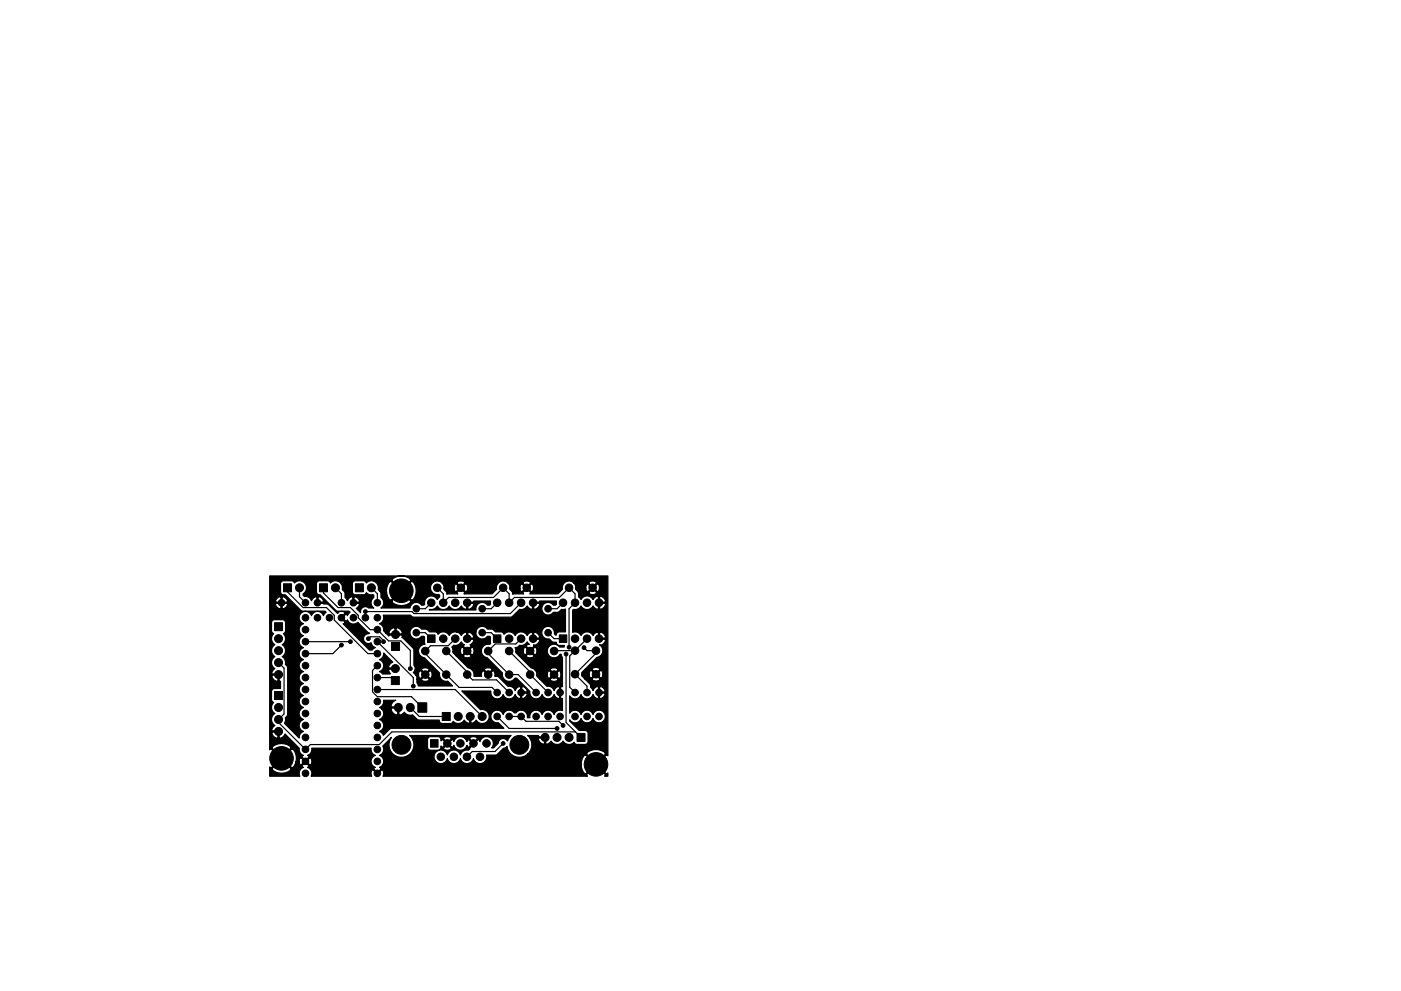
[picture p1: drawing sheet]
<svg xmlns="http://www.w3.org/2000/svg" width="297mm" height="210mm" viewBox="0 0 297 210" stroke-linecap="round" stroke-linejoin="round" font-family="sans-serif">
<g fill="#000" stroke="#000" stroke-width=".21">
<path d="M58.2 132.1h1.7v1.7h-1.7zM60.1 123.9h1.7v1.7h-1.7zM67.7 123.9h1.7v1.7h-1.7zM75.4 123.9h1.6v1.7h-1.6zM83 136.3h1.7v1.7h-1.7zM90.6 134.7h1.6v1.6h-1.6zM104.6 134.7h1.6v1.6h-1.6zM118.6 134.7h1.6v1.6h-1.6zM58.2 146.7h1.7v1.7h-1.7zM83 143.5h1.7v1.7h-1.7zM88.6 149.1h1.9v2h-1.9zM91.3 156.9h1.6v1.6h-1.6z"/>
<path d="M93.8 151.2h1.7v1.7h-1.7zM122.3 155.6h1.7v1.7h-1.7z"/>
<circle cx="59.1" cy="138" r=".85"/>
<circle cx="59.1" cy="135.5" r=".85"/>
<circle cx="59.7" cy="127.9" r=".7"/>
<circle cx="63.5" cy="124.7" r=".85"/>
<circle cx="64.8" cy="131.1" r=".7"/>
<circle cx="64.8" cy="136.1" r=".7"/>
<circle cx="64.8" cy="138.7" r=".7"/>
<circle cx="64.8" cy="133.6" r=".7"/>
<circle cx="64.8" cy="127.9" r=".7"/>
<circle cx="67.3" cy="131.1" r=".7"/>
<circle cx="67.3" cy="127.9" r=".7"/>
<circle cx="69.8" cy="131.1" r=".7"/>
<circle cx="71.1" cy="124.7" r=".85"/>
<circle cx="72.4" cy="136.9" r=".4"/>
<circle cx="72.4" cy="131.1" r=".7"/>
<circle cx="72.4" cy="127.9" r=".7"/>
<circle cx="74.3" cy="136.1" r=".4"/>
<circle cx="74.9" cy="131.1" r=".7"/>
<circle cx="74.9" cy="127.9" r=".7"/>
<circle cx="77.5" cy="131.1" r=".7"/>
<circle cx="77.5" cy="129.8" r=".4"/>
<circle cx="78.1" cy="135.5" r=".4"/>
<circle cx="78.7" cy="124.7" r=".85"/>
<circle cx="80" cy="136.1" r=".7"/>
<circle cx="80" cy="131.1" r=".7"/>
<circle cx="80" cy="138.7" r=".7"/>
<circle cx="80" cy="133.6" r=".7"/>
<circle cx="80" cy="127.9" r=".7"/>
<circle cx="81.3" cy="136.1" r=".4"/>
<circle cx="83.9" cy="134.6" r=".85"/>
<circle cx="85.1" cy="125.3" r="2.5"/>
<circle cx="88.3" cy="134.2" r=".7"/>
<circle cx="88.3" cy="129.2" r=".7"/>
<circle cx="90.2" cy="138.1" r=".8"/>
<circle cx="91.4" cy="127.9" r=".8"/>
<circle cx="92.7" cy="124.7" r=".8"/>
<circle cx="94" cy="135.5" r=".8"/>
<circle cx="94" cy="127.9" r=".8"/>
<circle cx="94.6" cy="138.1" r=".8"/>
<circle cx="96.5" cy="135.5" r=".8"/>
<circle cx="96.5" cy="127.9" r=".8"/>
<circle cx="97.7" cy="124.7" r=".8"/>
<circle cx="99.1" cy="135.5" r=".8"/>
<circle cx="99.1" cy="138.1" r=".8"/>
<circle cx="99.1" cy="127.9" r=".8"/>
<circle cx="102.2" cy="134.2" r=".7"/>
<circle cx="102.2" cy="129.2" r=".7"/>
<circle cx="103.5" cy="138.1" r=".8"/>
<circle cx="105.4" cy="127.9" r=".8"/>
<circle cx="106.7" cy="124.7" r=".8"/>
<circle cx="107.9" cy="135.5" r=".8"/>
<circle cx="107.9" cy="127.9" r=".8"/>
<circle cx="107.9" cy="138.1" r=".8"/>
<circle cx="110.5" cy="135.5" r=".8"/>
<circle cx="110.5" cy="127.9" r=".8"/>
<circle cx="111.7" cy="124.7" r=".8"/>
<circle cx="112.4" cy="138.1" r=".8"/>
<circle cx="113" cy="135.5" r=".8"/>
<circle cx="113" cy="127.9" r=".8"/>
<circle cx="116.2" cy="134.2" r=".7"/>
<circle cx="116.2" cy="129.2" r=".7"/>
<circle cx="117.5" cy="138.1" r=".8"/>
<circle cx="119.4" cy="127.9" r=".8"/>
<circle cx="120" cy="138.8" r=".4"/>
<circle cx="120.6" cy="137.3" r=".4"/>
<circle cx="120.6" cy="124.7" r=".8"/>
<circle cx="121.9" cy="135.5" r=".8"/>
<circle cx="121.9" cy="127.9" r=".8"/>
<circle cx="121.9" cy="138" r=".8"/>
<circle cx="123.8" cy="137.4" r=".4"/>
<circle cx="124.5" cy="135.5" r=".8"/>
<circle cx="124.5" cy="127.9" r=".8"/>
<circle cx="125.6" cy="124.7" r=".8"/>
<circle cx="126.4" cy="138" r=".8"/>
<circle cx="127" cy="135.5" r=".8"/>
<circle cx="127" cy="127.9" r=".8"/>
<circle cx="59.1" cy="143.1" r=".85"/>
<circle cx="59.1" cy="140.6" r=".85"/>
<circle cx="59.1" cy="155.2" r=".85"/>
<circle cx="59.1" cy="152.6" r=".85"/>
<circle cx="59.1" cy="150.1" r=".85"/>
<circle cx="64.8" cy="151.4" r=".7"/>
<circle cx="64.8" cy="159" r=".7"/>
<circle cx="64.8" cy="143.8" r=".7"/>
<circle cx="64.8" cy="146.3" r=".7"/>
<circle cx="64.8" cy="156.5" r=".7"/>
<circle cx="64.8" cy="141.2" r=".7"/>
<circle cx="64.8" cy="148.8" r=".7"/>
<circle cx="64.8" cy="153.9" r=".7"/>
<circle cx="80" cy="148.8" r=".7"/>
<circle cx="80" cy="153.9" r=".7"/>
<circle cx="80" cy="141.2" r=".7"/>
<circle cx="80" cy="156.5" r=".7"/>
<circle cx="80" cy="151.4" r=".7"/>
<circle cx="80" cy="159" r=".7"/>
<circle cx="80" cy="146.3" r=".7"/>
<circle cx="80" cy="143.8" r=".7"/>
<circle cx="83.8" cy="141.9" r=".85"/>
<circle cx="85.1" cy="158" r="2"/>
<circle cx="87" cy="141.9" r=".4"/>
<circle cx="87.6" cy="145.6" r=".4"/>
<circle cx="90.2" cy="143.1" r=".8"/>
<circle cx="94.6" cy="143.1" r=".8"/>
<circle cx="94.8" cy="157.7" r=".8"/>
<circle cx="97.2" cy="152" r=".85"/>
<circle cx="97.6" cy="157.7" r=".8"/>
<circle cx="99.1" cy="143.1" r=".8"/>
<circle cx="99.7" cy="152" r=".85"/>
<circle cx="100.4" cy="157.7" r=".8"/>
<circle cx="102.2" cy="152" r=".85"/>
<circle cx="103.2" cy="157.7" r=".8"/>
<circle cx="103.5" cy="143.1" r=".8"/>
<circle cx="105.4" cy="146.9" r=".7"/>
<circle cx="105.4" cy="152" r=".7"/>
<circle cx="106.7" cy="157.7" r=".4"/>
<circle cx="107.9" cy="143.1" r=".8"/>
<circle cx="107.9" cy="146.9" r=".7"/>
<circle cx="107.9" cy="152" r=".7"/>
<circle cx="110.1" cy="158" r="2"/>
<circle cx="110.5" cy="146.9" r=".7"/>
<circle cx="110.5" cy="152" r=".7"/>
<circle cx="112.4" cy="143.1" r=".8"/>
<circle cx="113.7" cy="146.9" r=".7"/>
<circle cx="113.7" cy="152" r=".7"/>
<circle cx="115.6" cy="156.5" r=".85"/>
<circle cx="116.2" cy="146.9" r=".7"/>
<circle cx="116.2" cy="152" r=".7"/>
<circle cx="117.5" cy="143.1" r=".8"/>
<circle cx="118.1" cy="154.6" r=".4"/>
<circle cx="118.1" cy="156.5" r=".85"/>
<circle cx="118.7" cy="146.9" r=".7"/>
<circle cx="118.7" cy="152" r=".7"/>
<circle cx="119.4" cy="153.9" r=".4"/>
<circle cx="120.6" cy="156.5" r=".85"/>
<circle cx="121.9" cy="143" r=".8"/>
<circle cx="121.9" cy="146.9" r=".7"/>
<circle cx="121.9" cy="152" r=".7"/>
<circle cx="124.5" cy="146.9" r=".7"/>
<circle cx="124.5" cy="152" r=".7"/>
<circle cx="126.4" cy="143" r=".8"/>
<circle cx="127" cy="146.9" r=".7"/>
<circle cx="127" cy="152" r=".7"/>
<circle cx="59.7" cy="160.9" r="2.5"/>
<circle cx="64.8" cy="161.5" r=".7"/>
<circle cx="64.8" cy="164.1" r=".7"/>
<circle cx="80" cy="164.1" r=".7"/>
<circle cx="80" cy="161.5" r=".7"/>
<circle cx="93.5" cy="160.6" r=".8"/>
<circle cx="96.2" cy="160.6" r=".8"/>
<circle cx="99" cy="160.6" r=".8"/>
<circle cx="101.8" cy="160.6" r=".8"/>
<circle cx="126.4" cy="162.2" r="2.5"/>
</g>
<path d="M84.5 150.1v.1M87 150.1v.1" fill="none" stroke="#000" stroke-width="1.9"/>
<g fill="none" stroke="#000" stroke-width=".25">
<path d="M61 124.7v.9l3.3 3.3h4.9l1.7 1.7v1l7.1 7.1h2M63.5 124.7v1.9l1.3 1.3M64.8 136.1h9.5M68.6 124.7v1.1l3.1 3.1h2.6l1.7 1.7v.5l2.5 2.5h1.5l2.4 2.4h2.6l2 2v3.9M71.1 124.7l1.3 1.3v1.9M72.4 136.9l-1.8 1.8h-5.8M78.1 135.5l.4-.4h2l.8 .8v.2M78.7 124.7l1.3 1.3v1.9M80 136.1l7.6 7.7v1.8M88.3 134.2h1.9l1.2 1.3M91.4 127.9l-1.2 1.3h-1.9M92.7 124.7l1.3 1.3v1.9l1.1-1.1h9.5l2.1-2.1 1.2 1.3v1.9l1.2-1.1h9.5l2-2.1 1.3 1.3v1.9l-1.3 1.3v8.1"/>
<path d="M94.6 138.1l4.5 4.5v.5l1.1 1.1h5.1l2.6 2.7M96.5 135.5l-1.5 1.5h-3.7l-1.1 1.1v.6l7.1 7.1h7l1.1 1.1M102.2 134.2h1.9l1.3 1.3M105.4 127.9l-1.3 1.3h-1.9M107.9 138.1l4.5 4.5v.5l3.8 3.8M110.5 135.5l-1.1 1.1h-4.4l-1.5 1.5v.6l4.4 4.4h2l3.8 3.8M110.5 127.9l-2.3 2.3h-20.4l-.4-.4h-9.9M116.2 134.2l1.3 1.3h1.9M119.4 127.9l-1.3 1.3h-1.9M120 138.8v14.5l3.2 3.2M121.9 138l-4.4 .1M123.8 137.4l.7 .6h1.9v.6l-4.5 4.4 2.6 2.6v1.3"/>
<path d="M124.5 135.5l-3.7 3.7v6.6l1.1 1.1M59.1 140.6l1.1 1.2v9.7l-1.1 1.1v.7l5.7 5.7 1-1h14.6l2.7-2.7h38.9M80 143.8h3.2l.6 .6M80 146.3h16.5l5.7 5.7M80 141.2l-1 1v4.6l1 1h7.2l2.3 2.3M87 150.1l1.9 1.9h5.7M105.4 152l2.5 2.6h10.2M106.7 157.7l-1.7 1.7h-4.9l-1.1 1.2M107.9 152h2.6l1 1h7l.9 .9"/>
</g>
<path d="M57.2 122.2h27.9l-1.2 .2-.6 .3-.2 .4 2 2.1 2-2.1-.3-.4-.5-.3-1.2-.2h43.8v38.2l-.3-.3-2.1 2.1 2.1 2 .3-.2v.7h-.7l.2-.3-2-2-2.1 2 .2 .3h-43.3l.1-1-.1-.3-.3-.1-.9 1-.9-1-.2 .1-.2 .8 .1 .5h-12.8l.1-.2a1.34 1.34 0 0 0-.9-1.7l.3-.1v-.2l-.7-.8-.8 .8 .1 .2 .2 .1a1.33 1.33 0 0 0-.7 1.9h-6.4v-1.6h.5l.2 .4a3.1 3.1 0 0 0 3.5 0l.3-.4-2-2-2 2h-.5v-.4l.3 .2 2-2h.4l2 2 .4-.2 .5-1.1h.6l.2 .6 .2 .1 .8-.8h.3l.8 .8a.87 .87 0 0 0 0-1.5l-.8 .7h-.3l-.8-.7-.2 .1-.2 .7h-.6v-.7a2.26 2.26 0 0 0-.9-2l-2 2h-.4l-2-2-.3 .2v-.4h.5l2 2 2-2a2.64 2.64 0 0 0-4 0h-.5v-3.2a.76 .76 0 0 1 .8 .7 .81 .81 0 0 0 .9 .3v-1.2h-1.2l-.1 .2h-.4v-12h.4l.4 .6 .4 .4 .3 .1 .2-.2v-1.1h-1.2l-.1 .2h-.4v-11.4h.4v1.8l.4 .5-.1 .2a1.48 1.48 0 0 0 .4 2.2 1.48 1.48 0 0 0 0 2.5 1.48 1.48 0 0 0 0 2.6l-.3 .2a.67 .67 0 0 0-.3 .9h1.5v1.4l.3 .1v1.6h-1.3a.64 .64 0 0 0-.6 .6v1.8l.4 .5a1.48 1.48 0 0 0 .3 2.4 1.48 1.48 0 0 0 0 2.5l-.3 .3a.67 .67 0 0 0-.3 .9h1.5v1.4a1.07 1.07 0 0 0 1.2-.8l3.1 3.1 .1 .8 .7 .7-.2 .1-.1 .2 .8 .8 .7-.8v-.2l-.3-.1 .2-.1a1.43 1.43 0 0 0 .7-1.5h12.6l.1 .9 .8 .7-.2 .1a1.34 1.34 0 0 0-.7 1.3 1.34 1.34 0 0 0 .9 1.1l-.3 .1v.3l.7 .7 .8-.7-.1-.3-.3-.1 .8-.6h42l.3 1.2 .2 .5 .5 .3 2-2-2-2.1-.5 .3-.2 .6-.3 1.2h-42a1.34 1.34 0 0 0-.8-1.9 1.33 1.33 0 0 0 .8-2l1.8-1.9-.2 .4a2.64 2.64 0 0 0 2.2 3.9 2.64 2.64 0 0 0 2.5-3.8h3.1v1.6a.64 .64 0 0 0 .7 .7h1.7l.5-.5h.5l.1 .3 .5 .2 .6-.1 .4-.1 .1-.3-.9-.8-.8 .8h-.5v-.4l.4 .2 .8-.8h.3l.8 .8h.3l.1-.4a1.44 1.44 0 0 0 1.4 1.1 1.44 1.44 0 0 0 1.4-1.1l.1 .4h.3l.8-.8-.8-.8-.3 .1-.1 .3-.3-.6h.9l.8 .8 .8-.8-.1-.2-.8-.2-.7 .2v.2h-.9a1.43 1.43 0 0 0-2.5 .6l-.1-.3-.3-.1-.8 .8h-.3l-.8-.8-.4 .3v-.5h.5l.8 .8 .9-.8a.96 .96 0 0 0-1.7 0h-.5l-.5-.4h-1.7l-.5 .2-.2 .4h-3.1l-.6-.9h21.5l-.8 1.2-.1-.1a1.04 1.04 0 0 0-1.2-.4 1.04 1.04 0 0 0-.7 1l-.9 1h-.5a1.44 1.44 0 0 0-.4-2.2 1.44 1.44 0 0 0-2 .8l-.2-.3-.2-.1-1.8 1.8v.2l-.3 .3a1.43 1.43 0 0 0-1.7 1 1.44 1.44 0 0 0-1.4-1.1 1.44 1.44 0 0 0-1.4 1.1 1.44 1.44 0 0 0-2.2-.8 1.44 1.44 0 0 0 0 2.3 1.44 1.44 0 0 0 2.2-.7 1.44 1.44 0 0 0 1.4 1 1.44 1.44 0 0 0 1.4-1 1.44 1.44 0 0 0 1.4 1 1.44 1.44 0 0 0 1.4-1 1.44 1.44 0 0 0 1.7 1 1.44 1.44 0 0 0 1.1-1.8l2.1-.1 1.4-1.3 .8-.4 .1 .4a2.64 2.64 0 0 0 4.3 1.2h12.4l2.1 2 2-2-.3-.4a3.1 3.1 0 0 0-3.5 0l-.3 .4h-12.4a2.61 2.61 0 0 0 .6-3.2h1.6l.5 .8a.67 .67 0 0 0 .8 .2v-1.2h-1.2l-.1 .2h-1.6l-.6-.8h2.2l.1 .3h1.5v1.5a.96 .96 0 0 0 1.1-.6 1.48 1.48 0 0 0 2.6 0 1.48 1.48 0 0 0 2.3 .3l.5 .4h1.8a.64 .64 0 0 0 .7-.6v-1.7l-.2-.4-.3-.2h-1.4l-2-2v-.3l.1 .2a1.34 1.34 0 0 0 2.3-.5 1.34 1.34 0 0 0 1.3 1 1.34 1.34 0 0 0 1.2-1 1.34 1.34 0 0 0 2.1 .7 1.34 1.34 0 0 0 0-2.2 1.34 1.34 0 0 0-2.1 .7 1.34 1.34 0 0 0-1.2-.9 1.34 1.34 0 0 0-1.3 .9 1.33 1.33 0 0 0-1.1-.9 1.33 1.33 0 0 0-1.3 .6v-3.7l.1 .2a1.34 1.34 0 0 0 2.3-.4 1.34 1.34 0 0 0 1.3 .9 1.34 1.34 0 0 0 1.2-1l.4 .6 .6 .3 .2-.1v-1h.2v1a.86 .86 0 0 0 1.1-1h-1.3v-1.3h.2v1h1.1l.1-.2a1.05 1.05 0 0 0-1.4-.8 .9 .9 0 0 0-1.2 .7l-.5-.7-.1-.6-1.1-1.2h1.6a.96 .96 0 0 0 1.6 0l-.8-.8-.8 .8h-1.6l-.7-.6 .1-.3h1.5l.2 .7 .3 .1 .8-.9h.3l.9 .9a.96 .96 0 0 0 0-1.7l-.9 .8h-.3l-.8-.8-.3 .1-.2 .8h-1.5l-.1-.4 .7-.6h1.6l.8 .8 .8-.8a.96 .96 0 0 0-1.6 0h-1.6l2.6-2.6a1.47 1.47 0 0 0 1.2-1.2 1.47 1.47 0 0 0-.7-1.5 .95 .95 0 0 0 1.2-1.2l-1.4 .1v-1.5h.2v1.2h1.2l.1-.2a1.15 1.15 0 0 0-1.5-1 .94 .94 0 0 0-1.2 .6 1.44 1.44 0 0 0-2.5 0 1.43 1.43 0 0 0-1.8-.6v-4.7l.2-.2 1-.1 .6-.6 .1 .2a1.44 1.44 0 0 0 2.4-.2l.3 .3a.62 .62 0 0 0 .9 .3v-1.2h.2v1.2l.2 .1 .7-.4 .4-.7-.1-.2h-1.4v-1.4h.2v1.2h1.2a1.03 1.03 0 0 0-1.4-1.2 .94 .94 0 0 0-1.2 .6 1.44 1.44 0 0 0-2.5 0 1.38 1.38 0 0 1-.5-1.2l-.1-.3h2.2a.96 .96 0 0 0 1.7 0l-.9-.8-.8 .8h-2.2l-.6-.7 .1-.2h2.1l.2 .6 .3 .1 .8-.8h.3l.8 .8a.96 .96 0 0 0 0-1.6l-.8 .8h-.3l-.8-.8-.3 .1-.2 .8h-2.1l-.1-.5-.3-.6h3.1l.8 .8 .9-.8a.96 .96 0 0 0-1.7 0h-3.1l-.1-.1a1.44 1.44 0 0 0-1.7-.1 1.44 1.44 0 0 0-.6 1.5l-1 1h-6l.2-.3-.8-.8-.8 .8 .2 .3-2.4 .1-.1-.5-.5-.6v-.2h2.1a.63 .63 0 0 0 .5 .7l.8-.8h.4l.8 .8 .2-.1 .2-.8-.2-.6-.2-.1-.8 .8h-.4l-.8-.8a.78 .78 0 0 0-.5 .9h-2.1v-.5l-.4-.6h3.2l.8 .8 .8-.8-.1-.2-.8-.2-.7 .2v.2h-3.2a1.43 1.43 0 0 0-1.7-.3 1.43 1.43 0 0 0-.7 1.6l-1 1h-5.9l.1-.3-.8-.8-.8 .8 .2 .3-2.4 .1-.1-.5-.5-.6v-.2h2.2a.63 .63 0 0 0 .4 .7l.8-.8h.4l.8 .8 .2-.1 .3-.8-.3-.6-.2-.1-.8 .8h-.4l-.8-.8a.78 .78 0 0 0-.4 .9h-2.2v-.5l-.4-.6h3.2l.8 .8 .8-.8v-.2l-.9-.2-.6 .2-.1 .2h-3.2a1.44 1.44 0 0 0-2.4 .6 1.44 1.44 0 0 0 1.7 1.8l.2 .2v.4l-.5 .5-.1-.2a1.44 1.44 0 0 0-1.8-.4 1.44 1.44 0 0 0-.8 1.6l-.1 .2h-.5a1.33 1.33 0 0 0-1.5-.5 1.33 1.33 0 0 0-1 1.1h-6.2l.6-.7v-.8h1.8l.2 .5a3.1 3.1 0 0 0 3.5 0l.3-.5-2-2-2 2h-1.8l-.5-.7v-1l-.3-.5h1.4l.3 1.3 .3 .5 .4 .3 2-2.1h.4l2 2.1a2.64 2.64 0 0 0 0-4.1l-2 2h-.4l-2-2-.4 .3-.3 .5-.3 1.2h-1.4l-.3-.2v-.2a1.49 1.49 0 0 0-.8-1.5 1.49 1.49 0 0 0-1.7 .3l-.5-.5h-1.8a.64 .64 0 0 0-.7 .7v1.8l.3 .4 2.2 .1 .5-.5 .6 .4h.8l.2 .2-.1 .5a1.33 1.33 0 0 0 .1 2.2h-1.2a1.04 1.04 0 0 0-1.2-.1 1.04 1.04 0 0 0-.4 1.1l-1-.9 .6-.5 .1-.4-.1-.2h-1.3v-1.3h.3v1.1h1a.93 .93 0 0 0-.3-1 .93 .93 0 0 0-1-.1 .95 .95 0 0 0-1.1 .8l-.6-.7v-1l-.5-.7v-.2a1.49 1.49 0 0 0-.9-1.5 1.49 1.49 0 0 0-1.7 .3l-.4-.5h-1.9a.64 .64 0 0 0-.6 .7v1.8a.88 .88 0 0 0 .9 .6l3.3 3.2 .4 .2h2.3l.2 .2-.5 .7-.2-.2-.2-.1-.7 .8 .7 .7 .2-.1 .2-.2a1.33 1.33 0 0 0 2.1 .5l2.2 2.1 .4 .3h-.2a1.06 1.06 0 0 0-1.1 1.3 1.06 1.06 0 0 0 1.6 .7l.3 .6 .6 .4-.7 .5h-.6l-5.5-5.6 .3-.1v-.2l-.9-1 .9-.9v-.2l-.8-.2-.6 .2-.1 .2h-.1l-2-1.9-.9-.1-.1-.1h-1.3v-1.3h.2v1.1h1.1a.93 .93 0 0 0-.3-1 .93 .93 0 0 0-1-.1 .95 .95 0 0 0-1.2 .8 1.32 1.32 0 0 0-1.5-.9l-.2-.3v-.3a1.49 1.49 0 0 0 .4-2.2 1.49 1.49 0 0 0-2.3-.1l-.5-.5h-1.8a.64 .64 0 0 0-.6 .7v1.8a.76 .76 0 0 0 1 .5l3.4 3.3 .4 .2h4.6l.3 .2-.6 .7a1.34 1.34 0 0 0-1.3-.9 1.34 1.34 0 0 0-1.3 .9 1.34 1.34 0 0 0-2.2-.5 1.34 1.34 0 0 0 .5 2.2 1.34 1.34 0 0 0-.9 1.3 1.34 1.34 0 0 0 .9 1.3 1.34 1.34 0 0 0-.9 1.2 1.34 1.34 0 0 0 .9 1.3 1.34 1.34 0 0 0-.9 1.3 1.34 1.34 0 0 0 .9 1.2 1.34 1.34 0 0 0-.9 1.3 1.34 1.34 0 0 0 .9 1.3 1.34 1.34 0 0 0-.9 1.3 1.34 1.34 0 0 0 .9 1.2 1.34 1.34 0 0 0-.9 1.3 1.34 1.34 0 0 0 .9 1.3 1.34 1.34 0 0 0-.9 1.2 1.34 1.34 0 0 0 .9 1.3 1.34 1.34 0 0 0-.9 1.3 1.34 1.34 0 0 0 .9 1.2 1.34 1.34 0 0 0-.9 1.3 1.34 1.34 0 0 0 .9 1.3l-.7 .6-.2 .8-3.1-3.1 .2-.7v-.5l.4-.4 .1-.4v-9.7l-.1-.5-.4-.4-.1-1-.6-.6 .2-.1a1.49 1.49 0 0 0-.2-2.4 1.48 1.48 0 0 0 .3-2.4l.4-.5v-1.8a.64 .64 0 0 0-.6-.6h-1.8l-.3 .2-.2 .4h-.4v-3.9h1.2l.3 .6 .7 .4 .2-.1v-1.1h.2v1.1a.86 .86 0 0 0 1.1-1.1h-2.4l-.1 .2h-1.2v-.6l2.4 .2v-1.1h.2v1.1h1.1l.1-.2a1.08 1.08 0 0 0-1.4-.9 .97 .97 0 0 0-1.2 .9h-1.2zM91 129.4l1.1-.2 .6-.6a1.44 1.44 0 0 0 2.5 0 1.44 1.44 0 0 0 2.6 0l.3 .3a.62 .62 0 0 0 .8 .3v-1.2h.3v1.2a.95 .95 0 0 0 1.1-1.2h-1.4v-.2h1.4l.1-.3h3.6v.7l-.2 .2h-.5a1.33 1.33 0 0 0-1.6-.5 1.33 1.33 0 0 0-.8 1.5zM81.2 130.5h5.8l.8 .4h20.4l.5-.2 1.5-1.4a1.43 1.43 0 0 0 1.6-.7l.3 .3a.62 .62 0 0 0 .8 .3v-1.2h.3v1.2l.2 .1 .6-.4 .4-.7-.1-.2h-1.4v-.3l1.4 .1 .1-.3h3.6v.7l-.2 .2h-.5a1.34 1.34 0 0 0-2-.2 1.34 1.34 0 0 0 0 2 1.34 1.34 0 0 0 2-.3h1l.8-.6 .8-.1v4.9h-1.6l-.3 .2-.1 .4-.4-.2a1.34 1.34 0 0 0-1.2-1.6 1.34 1.34 0 0 0-1.4 1.4 1.34 1.34 0 0 0 1.5 1.2l.8 .7 .7 .1a.64 .64 0 0 0 .7 .6h1.1l-.1 .4-1-.1a1.44 1.44 0 0 0-2.2-.1 1.44 1.44 0 0 0 .2 2.2 1.44 1.44 0 0 0 2.1-.5h.3l.3 .7v6.2l-.4 .1v2.3l.4 .1v2.6l-.2-.1a1.34 1.34 0 0 0-1.6 .9 1.34 1.34 0 0 0-1.3-.9 1.34 1.34 0 0 0-1.3 .9 1.34 1.34 0 0 0-1.6-.9 1.34 1.34 0 0 0-.9 1.6h-.6a1.33 1.33 0 0 0-.8-1.5 1.33 1.33 0 0 0-1.6 .5l-.4-.1a1.34 1.34 0 0 0-2.3 .4 1.34 1.34 0 0 0-1.7-.9 1.34 1.34 0 0 0-.9 1.6 1.34 1.34 0 0 0 1.5 1l1.2 1.2h-23.7l-.6 .2-1.2 1.3-.4-.6-.5-.2a1.34 1.34 0 0 0 1-1.3 1.34 1.34 0 0 0-1-1.3 1.33 1.33 0 0 0 .6-2.1h1.9l.4 .8a.81 .81 0 0 0 1 .3v-1.4h-1.3l-.1 .3h-1.9l-.6-.4 .8-.6 .1-.9h2.6l-.6 .3-.4 .8 .1 .3h1.6v1.6l.2 .1 .9-.6 .7 .5 1.1 .1 1.3 1.1h4.3a.65 .65 0 0 0 .7 .7h1.8l.5-.5a1.48 1.48 0 0 0 2.3-.2l.3 .3a.67 .67 0 0 0 .9 .2v-1.4h.2v1.4l.3 .2 .4-.2 .5-.5 .1 .2a1.49 1.49 0 0 0 2.6-.5 1.49 1.49 0 0 0-1.8-1.9l-4-4h6.1a1.39 1.39 0 0 0 1 1.6 1.39 1.39 0 0 0 1.7-.8 1.34 1.34 0 0 0 1.3 .9 1.34 1.34 0 0 0 1.2-1l.4 .6 .6 .3 .2-.1v-1h.2v1a.86 .86 0 0 0 1.1-1h-1.4l.1-1.3h.2v1h1.1l.1-.2a1.05 1.05 0 0 0-1.4-.8 .9 .9 0 0 0-1.2 .7 1.32 1.32 0 0 0-1.5-.9l-2-2-.8-.1v-.4l-.2-.7-.2-.1-1 1-1-1-.2 .1-.2 .2v.9h-1.6l-.1-.8-.3-.6h2.6l.8 .8 .8-.8a.96 .96 0 0 0-1.6 0h-2.6l-.8-.4-2.6-2.6h1.5l.1 .3 .8 .2 .7-.2 .1-.3-.8-.8-.9 .8h-1.5l-.7-.7 .1-.2h1.5a.63 .63 0 0 0 .5 .7l.8-.8h.3l.9 .8h.2l.2-.8-.2-.7-.2-.1-.9 .8h-.3l-.8-.8a.78 .78 0 0 0-.5 .9h-1.5l-.3-.9 .4-.4a1.43 1.43 0 0 0 1.6-.7l.7 .6-.3 .3 .9 .8 .8-.8-.3-.3 .6-.4 .3-.5-.2-.3h-1.4v-1.4h.3v1.2h1.1a1.03 1.03 0 0 0-1.4-1.2 .94 .94 0 0 0-1.1 .6l-.4-.4-.6-.3h4.1v.3a1.34 1.34 0 0 0 1 1.1 1.34 1.34 0 0 0 1.4-.5h.5l.2 .1v1.4l-.2 .2a1.44 1.44 0 0 0-1.7 1.2 1.44 1.44 0 0 0 1.2 1.6l3.3 3.3-.1 .2a1.44 1.44 0 0 0 1 1.5 1.44 1.44 0 0 0 1.7-.6h.3l2.9 2.8a1.34 1.34 0 0 0 .9 1.5 1.34 1.34 0 0 0 1.6-.8 1.34 1.34 0 0 0 1.3 .9 1.34 1.34 0 0 0 1.3-1l.6 .8 .3 .1 .2-.1v-2.3a.9 .9 0 0 0-1.1 .7 1.32 1.32 0 0 0-1.5-.9l-1.5-1.5h2.2a.96 .96 0 0 0 1.6 0l-.8-.8-.8 .8h-2.2l-.7-.7v-.2h2.2l.2 .7h.3l.8-.8h.4l.8 .8a.96 .96 0 0 0 0-1.6l-.8 .8h-.4l-.8-.8-.3 .1-.2 .8h-2.2v-.5l-.4-.6h3.3l.8 .8 .8-.8a.96 .96 0 0 0-1.6 0h-3.3l-.8-.4-2.6-2.6h1.6l.1 .3 .8 .2 .6-.2 .1-.3-.8-.8-.8 .8h-1.6l-.7-.7 .1-.2h1.6a.63 .63 0 0 0 .4 .7l.8-.8h.4l.8 .8h.2l.2-.8-.2-.7-.2-.1-.8 .8h-.4l-.8-.8a.78 .78 0 0 0-.4 .9h-1.6l-.2-.8 .5-.1 .5-.4a1.43 1.43 0 0 0 1.6-.7l.4 .5-.5 .2-.1 .2 .8 .8 .8-.8v-.3a.95 .95 0 0 0 1.1-1.2l-1.4 .1v-1.5h.3v1.2h1.1l.1-.2a1.15 1.15 0 0 0-1.5-1 .94 .94 0 0 0-1.1 .6 1.44 1.44 0 0 0-2.6 0 1.44 1.44 0 0 0-2.4-.2l-.3-.5h-1.5l-.6-.6h-1.1a1.34 1.34 0 0 0-1.4-.6 1.34 1.34 0 0 0-1 1.2h-4.5l-.6 .1-.6 .6a1.44 1.44 0 0 0-2.3-.2l-.4-.5h-1.4l-.6-.6h-1.1a1.34 1.34 0 0 0-2-.3 1.34 1.34 0 0 0 0 2 1.34 1.34 0 0 0 2-.2h.5l.1 .1v1.6a1.44 1.44 0 0 0-1.3 1.4 1.44 1.44 0 0 0 1.3 1.4l3.2 3.3v.2a1.43 1.43 0 0 0 1.7 1.5l1.1 1h-7.3l-.3-.6v-.8h1v.3l.8 .2 .7-.2 .1-.3-.8-.8-.8 .8h-1v-.5l-.3-.4h.6a.63 .63 0 0 0 .5 .7l.8-.8h.3l.9 .8h.2l.2-.8-.2-.7-.2-.1-.9 .8h-.3l-.8-.8a.78 .78 0 0 0-.5 .9h-.6l-.5-.5 .4-.6h1.4l.8 .8 .8-.8a.96 .96 0 0 0-1.6 0h-1.4v-.5l-.2-.5-.1-3.4-2.5-2.4 .1-.3-.1-.3h-2.7l-.1 .2-.7-.6h.7l.1 .2h1.2v-1.2h.3v1.2h1.2l.1-.2a1.22 1.22 0 0 0-1.6-1 1.12 1.12 0 0 0-1.3 1h-.7l-.4-.5a1.32 1.32 0 0 0-.9-1.5 1.33 1.33 0 0 0 .8-1.8zM81.3 138.6l2 1.9-.6 .4a.67 .67 0 0 0-.2 .8h1.5l-.1 .3h-1.4a.7 .7 0 0 0 .3 .9l-1.7 .1-.7-.5a1.34 1.34 0 0 0 1-1.3 1.34 1.34 0 0 0-1-1.3l.8-.6z" fill="#000" stroke="#000" stroke-width=".25"/>
</svg>
